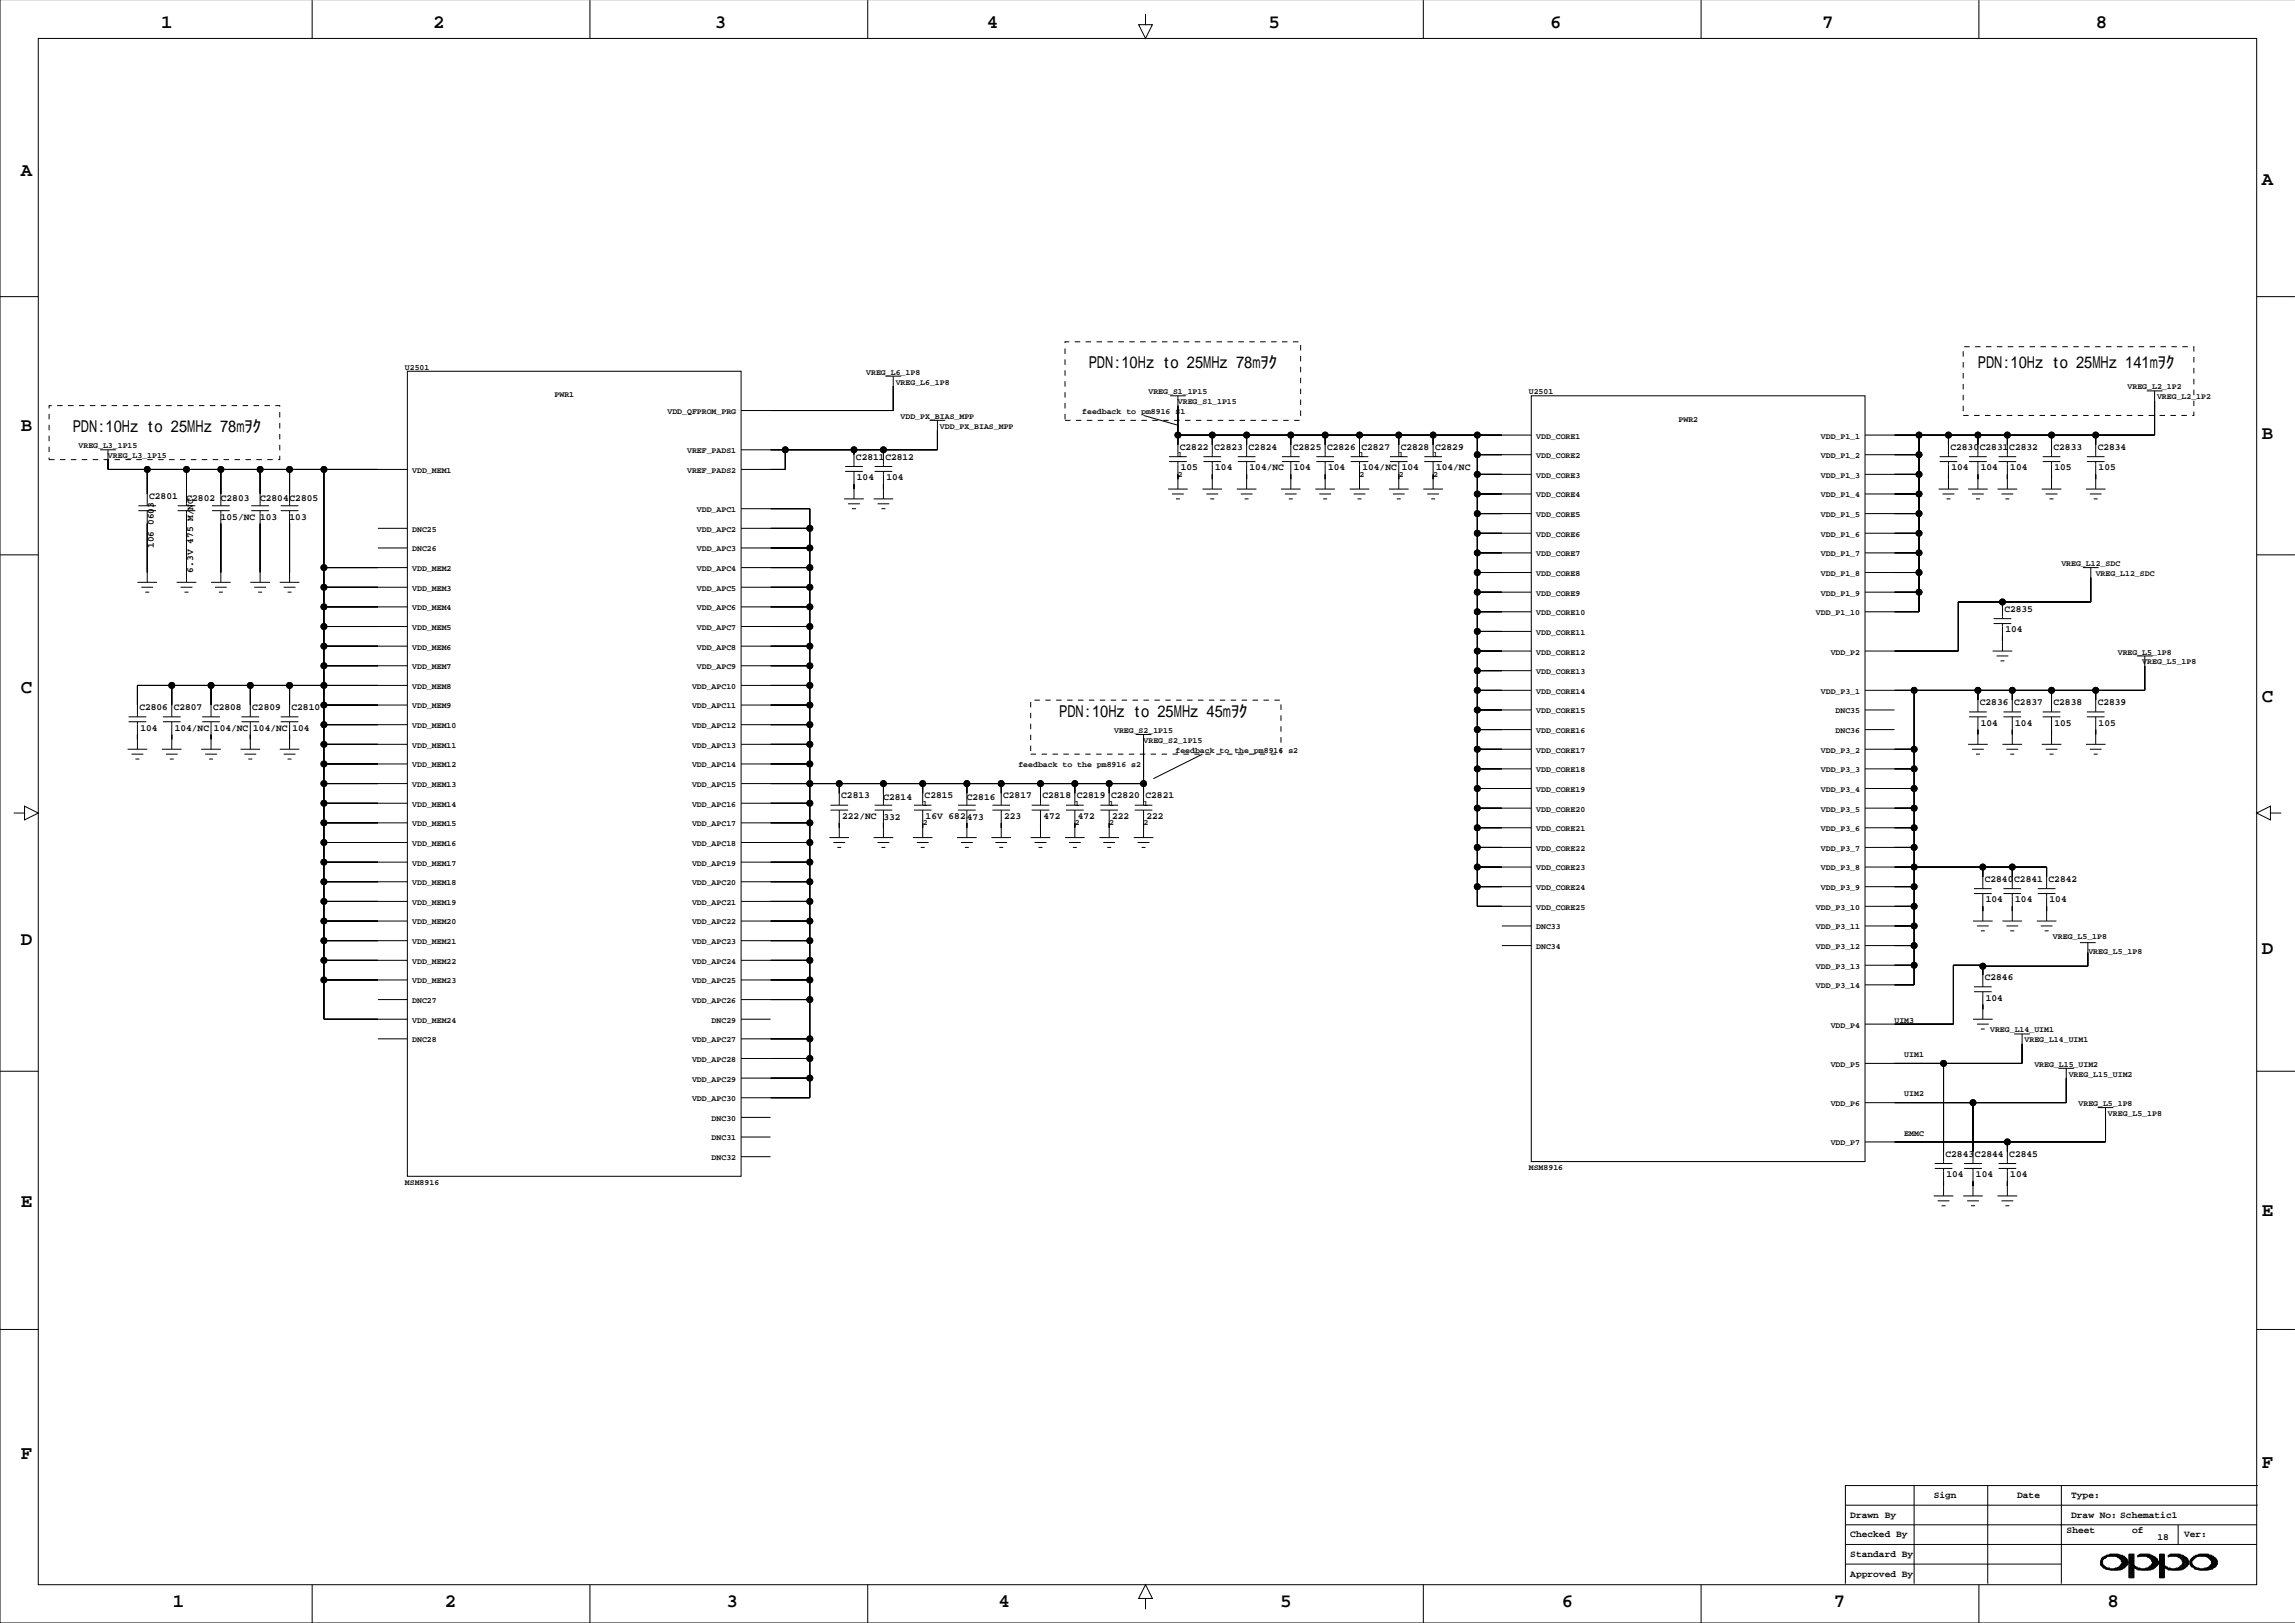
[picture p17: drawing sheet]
<svg xmlns="http://www.w3.org/2000/svg" width="594mm" height="420mm" viewBox="0 0 594 420" stroke-linecap="round" stroke-linejoin="round" font-family="sans-serif">
<defs><g id="words">
<g font-size="4.9">
<text x="41.7" y="7.3">1</text>
<text x="112" y="7.3">2</text>
<text x="184.9" y="7.3">3</text>
<text x="255.3" y="7.3">4</text>
<text x="328.1" y="7.3">5</text>
<text x="401" y="7.3">6</text>
<text x="471.4" y="7.3">7</text>
<text x="542.2" y="7.3">8</text>
<text x="5.4" y="45.6">A</text>
<text x="585.1" y="47.9">A</text>
<text x="5.4" y="111.4">B</text>
<text x="585.1" y="113.7">B</text>
<text x="5.4" y="179.2">C</text>
<text x="585.1" y="181.5">C</text>
<text x="5.4" y="244.4">D</text>
<text x="585.1" y="246.7">D</text>
<text x="5.4" y="312.3">E</text>
<text x="585.1" y="314.5">E</text>
<text x="5.4" y="377.5">F</text>
<text x="585.1" y="379.8">F</text>
<text x="44.8" y="415.6">1</text>
<text x="115.1" y="415.6">2</text>
<text x="188" y="415.6">3</text>
<text x="258.3" y="415.6">4</text>
<text x="331.2" y="415.6">5</text>
<text x="404.1" y="415.6">6</text>
<text x="474.4" y="415.6">7</text>
<text x="545.3" y="415.6">8</text>
</g>
<g font-size="4.2">
<text x="281.7" y="95.3">PDN:10Hz to 25MHz 78mｦｸ</text>
<text x="511.7" y="95.3">PDN:10Hz to 25MHz 141mｦｸ</text>
<text x="18.8" y="111.8">PDN:10Hz to 25MHz 78mｦｸ</text>
<text x="274" y="185.4">PDN:10Hz to 25MHz 45mｦｸ</text>
</g>
<g font-size="2.5">
<text x="221.4" y="118.9">C2811</text>
<text x="229.1" y="118.9">C2812</text>
<text x="305.2" y="116.3">C2822</text>
<text x="314.1" y="116.3">C2823</text>
<text x="323" y="116.3">C2824</text>
<text x="334.4" y="116.3">C2825</text>
<text x="343.3" y="116.3">C2826</text>
<text x="352.2" y="116.3">C2827</text>
<text x="362.4" y="116.3">C2828</text>
<text x="371.3" y="116.3">C2829</text>
<text x="504.6" y="116.3">C2830</text>
<text x="512.2" y="116.3">C2831</text>
<text x="519.8" y="116.3">C2832</text>
<text x="531.2" y="116.3">C2833</text>
<text x="542.7" y="116.3">C2834</text>
<text x="221.7" y="124.2">104</text>
<text x="229.3" y="124.2">104</text>
<text x="305.5" y="121.7">105</text>
<text x="314.4" y="121.7">104</text>
<text x="323.3" y="121.7">104/NC</text>
<text x="334.7" y="121.7">104</text>
<text x="343.6" y="121.7">104</text>
<text x="352.5" y="121.7">104/NC</text>
<text x="362.6" y="121.7">104</text>
<text x="371.5" y="121.7">104/NC</text>
<text x="504.8" y="121.7">104</text>
<text x="512.5" y="121.7">104</text>
<text x="520.1" y="121.7">104</text>
<text x="531.5" y="121.7">105</text>
<text x="542.9" y="121.7">105</text>
<text x="38.6" y="129">C2801</text>
<text x="48.2" y="129.6">C2802</text>
<text x="57.1" y="129.6">C2803</text>
<text x="67.3" y="129.6">C2804</text>
<text x="74.9" y="129.6">C2805</text>
<text x="57.1" y="134.6">105/NC</text>
<text x="67.3" y="134.6">103</text>
<text x="74.9" y="134.6">103</text>
<text x="39.8" y="141.7" transform="rotate(-90 39.8 141.7)">106 0603</text>
<text x="50" y="148.1" transform="rotate(-90 50 148.1)">6.3V 475 M/NC</text>
<text x="518.5" y="158.2">C2835</text>
<text x="518.8" y="163.6">104</text>
<text x="36.1" y="183.6">C2806</text>
<text x="44.9" y="183.6">C2807</text>
<text x="55.1" y="183.6">C2808</text>
<text x="65.3" y="183.6">C2809</text>
<text x="75.4" y="183.6">C2810</text>
<text x="512.2" y="182.4">C2836</text>
<text x="521.1" y="182.4">C2837</text>
<text x="531.2" y="182.4">C2838</text>
<text x="542.7" y="182.4">C2839</text>
<text x="36.3" y="189">104</text>
<text x="45.2" y="189">104/NC</text>
<text x="55.4" y="189">104/NC</text>
<text x="65.5" y="189">104/NC</text>
<text x="75.7" y="189">104</text>
<text x="512.5" y="187.7">104</text>
<text x="521.3" y="187.7">104</text>
<text x="531.5" y="187.7">105</text>
<text x="542.9" y="187.7">105</text>
<text x="217.6" y="206.5">C2813</text>
<text x="228.5" y="207">C2814</text>
<text x="239.2" y="206.5">C2815</text>
<text x="250.1" y="207">C2816</text>
<text x="259.5" y="206.5">C2817</text>
<text x="269.7" y="206.5">C2818</text>
<text x="278.6" y="206.5">C2819</text>
<text x="287.5" y="206.5">C2820</text>
<text x="296.4" y="206.5">C2821</text>
<text x="217.9" y="211.8">222/NC</text>
<text x="228.5" y="212.1">332</text>
<text x="239.5" y="211.8">16V 682</text>
<text x="250.1" y="212.1">473</text>
<text x="259.8" y="211.8">223</text>
<text x="269.9" y="211.8">472</text>
<text x="278.8" y="211.8">472</text>
<text x="287.7" y="211.8">222</text>
<text x="296.6" y="211.8">222</text>
<text x="513.5" y="228.1">C2840</text>
<text x="513.7" y="233.4">104</text>
<text x="521.1" y="228.1">C2841</text>
<text x="521.3" y="233.4">104</text>
<text x="530" y="228.1">C2842</text>
<text x="530.2" y="233.4">104</text>
<text x="513.5" y="253.5">C2846</text>
<text x="513.7" y="258.8">104</text>
<text x="503.3" y="299.2">C2843</text>
<text x="510.9" y="299.2">C2844</text>
<text x="519.8" y="299.2">C2845</text>
<text x="503.6" y="304.5">104</text>
<text x="511.2" y="304.5">104</text>
<text x="520.1" y="304.5">104</text>
<text x="500.3" y="387.5">Sign</text>
<text x="521.9" y="387.5">Date</text>
<text x="535.8" y="387.5">Type:</text>
<text x="478.7" y="392.6">Drawn By</text>
<text x="535.8" y="392.6">Draw No: Schematic1</text>
<text x="478.7" y="397.6">Checked By</text>
<text x="534.7" y="396.6">Sheet</text>
<text x="551.6" y="396.6">of</text>
<text x="558.2" y="398.2">18</text>
<text x="565" y="397.6">Ver:</text>
<text x="478.7" y="402.7">Standard By</text>
<text x="478.7" y="407.8">Approved By</text>
</g>
<g font-size="2.1">
<text x="104.8" y="95.7">U2501</text>
<text x="224.1" y="96.9">VREG_L6_1P8</text>
<text x="231.7" y="99.5">VREG_L6_1P8</text>
<text x="550.4" y="100.7">VREG_L2_1P2</text>
<text x="143.5" y="102.8">PWR1</text>
<text x="172.7" y="107.1">VDD_QFPROM_PRG</text>
<text x="280" y="107.1">feedback to pm8916 S1</text>
<text x="297.1" y="102">VREG_S1_1P15</text>
<text x="304.7" y="104.5">VREG_S1_1P15</text>
<text x="395.5" y="102">U2501</text>
<text x="558" y="103.3">VREG_L2_1P2</text>
<text x="233" y="108.3">VDD_PX_BIAS_MPP</text>
<text x="243.1" y="110.9">VDD_PX_BIAS_MPP</text>
<text x="397.4" y="113.4">VDD_CORE1</text>
<text x="434.2" y="109.2">PWR2</text>
<text x="471.1" y="113.4">VDD_P1_1</text>
<text x="20.3" y="116">VREG_L3_1P15</text>
<text x="27.9" y="118.5">VREG_L3_1P15</text>
<text x="177.8" y="117.2">VREF_PADS1</text>
<text x="304.7" y="118.2">1</text>
<text x="351.7" y="118.2">1</text>
<text x="361.9" y="118.2">1</text>
<text x="370.8" y="118.2">1</text>
<text x="397.4" y="118.5">VDD_CORE2</text>
<text x="471.1" y="118.5">VDD_P1_2</text>
<text x="106.7" y="122.3">VDD_MEM1</text>
<text x="177.8" y="122.3">VREF_PADS2</text>
<text x="304.7" y="123.3">2</text>
<text x="351.7" y="123.3">2</text>
<text x="361.9" y="123.3">2</text>
<text x="370.8" y="123.3">2</text>
<text x="397.4" y="123.6">VDD_CORE3</text>
<text x="471.1" y="123.6">VDD_P1_3</text>
<text x="397.4" y="128.7">VDD_CORE4</text>
<text x="471.1" y="128.7">VDD_P1_4</text>
<text x="106.7" y="137.6">DNC25</text>
<text x="180.3" y="132.5">VDD_APC1</text>
<text x="180.3" y="137.6">VDD_APC2</text>
<text x="397.4" y="133.7">VDD_CORE5</text>
<text x="471.1" y="133.7">VDD_P1_5</text>
<text x="106.7" y="142.6">DNC26</text>
<text x="180.3" y="142.6">VDD_APC3</text>
<text x="397.4" y="138.8">VDD_CORE6</text>
<text x="397.4" y="143.9">VDD_CORE7</text>
<text x="471.1" y="138.8">VDD_P1_6</text>
<text x="471.1" y="143.9">VDD_P1_7</text>
<text x="106.7" y="147.7">VDD_MEM2</text>
<text x="180.3" y="147.7">VDD_APC4</text>
<text x="397.4" y="149">VDD_CORE8</text>
<text x="471.1" y="149">VDD_P1_8</text>
<text x="533.3" y="146.4">VREG_L12_SDC</text>
<text x="542.2" y="149">VREG_L12_SDC</text>
<text x="106.7" y="152.8">VDD_MEM3</text>
<text x="180.3" y="152.8">VDD_APC5</text>
<text x="397.4" y="154.1">VDD_CORE9</text>
<text x="471.1" y="154.1">VDD_P1_9</text>
<text x="106.7" y="157.9">VDD_MEM4</text>
<text x="180.3" y="157.9">VDD_APC6</text>
<text x="397.4" y="159.1">VDD_CORE10</text>
<text x="469.8" y="159.1">VDD_P1_10</text>
<text x="106.7" y="162.9">VDD_MEM5</text>
<text x="180.3" y="162.9">VDD_APC7</text>
<text x="397.4" y="164.2">VDD_CORE11</text>
<text x="106.7" y="168">VDD_MEM6</text>
<text x="106.7" y="173.1">VDD_MEM7</text>
<text x="180.3" y="168">VDD_APC8</text>
<text x="180.3" y="173.1">VDD_APC9</text>
<text x="397.4" y="169.3">VDD_CORE12</text>
<text x="473.6" y="169.3">VDD_P2</text>
<text x="547.9" y="169.3">VREG_L5_1P8</text>
<text x="554.2" y="171.8">VREG_L5_1P8</text>
<text x="106.7" y="178.2">VDD_MEM8</text>
<text x="179" y="178.2">VDD_APC10</text>
<text x="397.4" y="174.4">VDD_CORE13</text>
<text x="397.4" y="179.5">VDD_CORE14</text>
<text x="471.1" y="179.5">VDD_P3_1</text>
<text x="106.7" y="183.3">VDD_MEM9</text>
<text x="179" y="183.3">VDD_APC11</text>
<text x="397.4" y="184.5">VDD_CORE15</text>
<text x="474.9" y="184.5">DNC35</text>
<text x="106.7" y="188.3">VDD_MEM10</text>
<text x="179" y="188.3">VDD_APC12</text>
<text x="288.2" y="189.6">VREG_S2_1P15</text>
<text x="397.4" y="189.6">VDD_CORE16</text>
<text x="474.9" y="189.6">DNC36</text>
<text x="106.7" y="193.4">VDD_MEM11</text>
<text x="179" y="193.4">VDD_APC13</text>
<text x="295.8" y="192.2">VREG_S2_1P15</text>
<text x="304.1" y="194.7">feedback to the pm8916 s2</text>
<text x="397.4" y="194.7">VDD_CORE17</text>
<text x="471.1" y="194.7">VDD_P3_2</text>
<text x="106.7" y="198.5">VDD_MEM12</text>
<text x="106.7" y="203.6">VDD_MEM13</text>
<text x="179" y="198.5">VDD_APC14</text>
<text x="179" y="203.6">VDD_APC15</text>
<text x="263.5" y="198.5">feedback to the pm8916 s2</text>
<text x="397.4" y="199.8">VDD_CORE18</text>
<text x="471.1" y="199.8">VDD_P3_3</text>
<text x="106.7" y="208.7">VDD_MEM14</text>
<text x="179" y="208.7">VDD_APC16</text>
<text x="238.7" y="208.4">1</text>
<text x="278.1" y="208.4">1</text>
<text x="287" y="208.4">1</text>
<text x="295.8" y="208.4">1</text>
<text x="397.4" y="204.8">VDD_CORE19</text>
<text x="397.4" y="209.9">VDD_CORE20</text>
<text x="471.1" y="204.8">VDD_P3_4</text>
<text x="471.1" y="209.9">VDD_P3_5</text>
<text x="106.7" y="213.7">VDD_MEM15</text>
<text x="179" y="213.7">VDD_APC17</text>
<text x="238.7" y="213.4">2</text>
<text x="278.1" y="213.4">2</text>
<text x="287" y="213.4">2</text>
<text x="295.8" y="213.4">2</text>
<text x="397.4" y="215">VDD_CORE21</text>
<text x="471.1" y="215">VDD_P3_6</text>
<text x="106.7" y="218.8">VDD_MEM16</text>
<text x="179" y="218.8">VDD_APC18</text>
<text x="397.4" y="220.1">VDD_CORE22</text>
<text x="471.1" y="220.1">VDD_P3_7</text>
<text x="106.7" y="223.9">VDD_MEM17</text>
<text x="179" y="223.9">VDD_APC19</text>
<text x="397.4" y="225.2">VDD_CORE23</text>
<text x="471.1" y="225.2">VDD_P3_8</text>
<text x="106.7" y="229">VDD_MEM18</text>
<text x="179" y="229">VDD_APC20</text>
<text x="397.4" y="230.2">VDD_CORE24</text>
<text x="471.1" y="230.2">VDD_P3_9</text>
<text x="106.7" y="234">VDD_MEM19</text>
<text x="106.7" y="239.1">VDD_MEM20</text>
<text x="179" y="234">VDD_APC21</text>
<text x="179" y="239.1">VDD_APC22</text>
<text x="397.4" y="235.3">VDD_CORE25</text>
<text x="469.8" y="235.3">VDD_P3_10</text>
<text x="106.7" y="244.2">VDD_MEM21</text>
<text x="179" y="244.2">VDD_APC23</text>
<text x="397.4" y="240.4">DNC33</text>
<text x="397.4" y="245.5">DNC34</text>
<text x="469.8" y="240.4">VDD_P3_11</text>
<text x="469.8" y="245.5">VDD_P3_12</text>
<text x="531.1" y="242.9">VREG_L5_1P8</text>
<text x="106.7" y="249.3">VDD_MEM22</text>
<text x="179" y="249.3">VDD_APC24</text>
<text x="469.8" y="250.6">VDD_P3_13</text>
<text x="540.3" y="246.7">VREG_L5_1P8</text>
<text x="106.7" y="254.4">VDD_MEM23</text>
<text x="179" y="254.4">VDD_APC25</text>
<text x="469.8" y="255.6">VDD_P3_14</text>
<text x="106.7" y="259.4">DNC27</text>
<text x="179" y="259.4">VDD_APC26</text>
<text x="106.7" y="264.5">VDD_MEM24</text>
<text x="106.7" y="269.6">DNC28</text>
<text x="179" y="269.6">VDD_APC27</text>
<text x="184.1" y="264.5">DNC29</text>
<text x="473.6" y="265.8">VDD_P4</text>
<text x="490.1" y="264.5">UIM3</text>
<text x="514.9" y="267.1">VREG_L14_UIM1</text>
<text x="523.8" y="269.6">VREG_L14_UIM1</text>
<text x="179" y="274.7">VDD_APC28</text>
<text x="473.6" y="275.9">VDD_P5</text>
<text x="492.6" y="273.4">UIM1</text>
<text x="526.3" y="276">VREG_L15_UIM2</text>
<text x="179" y="279.8">VDD_APC29</text>
<text x="535.2" y="278.5">VREG_L15_UIM2</text>
<text x="179" y="284.8">VDD_APC30</text>
<text x="473.6" y="286.1">VDD_P6</text>
<text x="492.6" y="283.6">UIM2</text>
<text x="537.7" y="286.1">VREG_L5_1P8</text>
<text x="184.1" y="289.9">DNC30</text>
<text x="492.6" y="293.7">EMMC</text>
<text x="545.3" y="288.6">VREG_L5_1P8</text>
<text x="184.1" y="295">DNC31</text>
<text x="473.6" y="296.3">VDD_P7</text>
<text x="184.1" y="300.1">DNC32</text>
<text x="395.5" y="302.6">MSM8916</text>
<text x="104.8" y="306.4">MSM8916</text>
</g>
</g></defs>
<g fill="none" stroke="#000" stroke-width=".26">
<path d="M0 -.1v419.9h593.8M9.9 9.9h573.9v400h-573.9zM80.8 0v9.9M152.6 0v9.9M224.5 0v9.9M296.4 3.6v2.8h1.7l-1.7 3.5-1.8-3.5h1.8M368.2 0v9.9M440.1 0v9.9M511.9 0v9.9M0 76.7h9.9M583.8 76.7h9.9M105.4 96h86.3v208.3h-86.3z"/>
<path d="M229.1 97.3h4M231.1 99.8h.1M231.1 97.3v8.9h-39.4M25.9 116.3h4.1M27.9 118.9h.1M27.9 116.3v5.1h77.5M203.2 116.3v5.1h-11.5M220.9 116.3v4.4M228.5 116.3v4.4M240.5 108.7h4M242.5 111.3h.1M242.5 108.7v7.6h-50.8"/>
<path d="M295.8 107.5l8.9 2.5M302.4 119.4h4.6M302.4 118.1h4.6M302.7 102.4h4.1M304.7 104.9h.1M304.7 102.4v15.7M304.7 119.4v7.1M304.7 112.5h91.4M311.3 119.4h4.6M311.3 118.1h4.6M313.6 112.5v5.6M313.6 119.4v7.1"/>
<path d="M320.2 119.4h4.6M320.2 118.1h4.6M322.5 112.5v5.6M322.5 119.4v7.1M331.6 119.4h4.6M331.6 118.1h4.6M333.9 112.5v5.6M333.9 119.4v7.1M340.5 119.4h4.6M340.5 118.1h4.6M342.8 112.5v5.6M342.8 119.4v7.1"/>
<path d="M349.4 119.4h4.6M349.4 118.1h4.6M351.7 112.5v5.6M351.7 119.4v7.1M359.6 119.4h4.6M359.6 118.1h4.6M361.9 112.5v5.6M361.9 119.4v7.1M368.5 119.4h4.5M368.5 118.1h4.5M370.8 112.5v5.6M370.8 119.4v7.1"/>
<path d="M382.2 117.6h13.9M382.2 112.5v121.9h13.9M396.1 102.4h86.4v198.1h-86.4zM482.5 117.6h14M496.5 112.5v45.7h-14M501.8 119.4h4.6M501.8 118.1h4.6M504.1 112.5v5.6M504.1 119.4v7.1M509.4 119.4h4.6M509.4 118.1h4.6M511.7 112.5v5.6"/>
<path d="M511.7 119.4v7.1M517 119.4h4.6M517 118.1h4.6M519.3 112.5v5.6M519.3 119.4v7.1M528.5 119.4h4.5M528.5 118.1h4.5M530.7 112.5v5.6M530.7 119.4v7.1M539.9 119.4h4.6M539.9 118.1h4.6M542.2 112.5v5.6"/>
<path d="M542.2 119.4v7.1M555.4 101.1h4M557.4 103.6h.1M557.4 101.1v11.4h-74.9M35.8 132.1h4.6M35.8 130.8h4.6M38.1 121.4v9.4M38.1 132.1v18.5M46 132.1h4.5M46 130.8h4.5M48.2 121.4v9.4M48.2 132.1v18.5"/>
<path d="M54.9 132.1h4.5M54.9 130.8h4.5M57.1 121.4v9.4M57.1 132.1v18.5M65 132.1h4.6M65 130.8h4.6M67.3 121.4v9.4M67.3 132.1v18.5M72.6 132.1h4.6M72.6 130.8h4.6M74.9 121.4v9.4M74.9 132.1v18.5"/>
<path d="M83.8 121.4v142.2h21.6M97.8 136.7h7.6M191.7 131.6h17.8v152.3h-17.8M191.7 136.7h17.8M218.4 129h5.1M218.6 121.9h4.6M218.6 120.7h4.6M219.4 130.3h3.1M220.4 131.6h1M220.9 126.5h.1M220.9 121.9v7.1M226 129h5.1"/>
<path d="M226.3 121.9h4.5M226.3 120.7h4.5M227 130.3h3.1M228 131.6h1.1M228.5 126.5h.1M228.5 121.9v7.1M302.2 126.5h5.1M303.2 127.8h3.1M304.2 129h1M304.7 124h.1M311.1 126.5h5.1M312.1 127.8h3"/>
<path d="M313.1 129h1M313.6 124h.1M320 126.5h5M321 127.8h3M322 129h1M322.5 124h.1M331.4 126.5h5.1M332.4 127.8h3.1M333.4 129h1M333.9 124h.1M340.3 126.5h5.1M341.3 127.8h3"/>
<path d="M342.3 129h1M342.8 124h.1M349.2 126.5h5M350.2 127.8h3M351.2 129h1M351.7 124h.1M359.3 126.5h5.1M360.3 127.8h3.1M361.4 129h1M361.9 124h.1M368.2 126.5h5.1M369.2 127.8h3.1"/>
<path d="M370.2 129h1.1M370.8 124h.1M382.2 122.7h13.9M382.2 127.8h13.9M382.2 132.9h13.9M382.2 137.9h13.9M482.5 122.7h14M482.5 127.8h14M482.5 132.9h14M482.5 137.9h14M501.5 126.5h5.1M502.6 127.8h3"/>
<path d="M503.6 129h1M504.1 124h.1M509.2 126.5h5M510.2 127.8h3M511.2 129h1M511.7 124h.1M516.8 126.5h5.1M517.8 127.8h3M518.8 129h1M519.3 124h.1M528.2 126.5h5.1M529.2 127.8h3.1"/>
<path d="M530.2 129h1M530.7 124h.1M539.6 126.5h5.1M540.6 127.8h3.1M541.7 129h1M542.2 124h.1M0 143.5h9.9M35.6 150.6h5M36.6 151.9h3M37.6 153.2h1M38.1 148.1h.1M45.7 150.6h5.1"/>
<path d="M46.7 151.9h3.1M47.7 153.2h1.1M48.2 148.1h.1M54.6 150.6h5.1M55.6 151.9h3.1M56.6 153.2h1M57.1 148.1h.1M64.8 150.6h5M65.8 151.9h3M66.8 153.2h1M67.3 148.1h.1M72.4 150.6h5.1"/>
<path d="M73.4 151.9h3M74.4 153.2h1M74.9 148.1h.1M83.8 146.8h21.6M83.8 151.9h21.6M83.8 157h21.6M97.8 141.7h7.6M191.7 141.7h17.8M191.7 146.8h17.8M191.7 151.9h17.8M191.7 157h17.8M382.2 143h13.9"/>
<path d="M382.2 148.1h13.9M382.2 153.2h13.9M382.2 158.2h13.9M482.5 143h14M482.5 148.1h14M482.5 153.2h14M518 155.7v4.3M538.9 146.8h4M540.9 149.4h.1M540.9 146.8v8.9h-34.3v12.7h-24.1M583.8 143.5h9.9M44.4 177.3v8.1"/>
<path d="M54.6 177.3v8.1M64.8 177.3v8.1M74.9 177.3v8.1M83.8 162.1h21.6M83.8 167.1h21.6M83.8 172.2h21.6M105.4 177.3h-69.8v8.1M191.7 162.1h17.8M191.7 167.1h17.8M191.7 172.2h17.8M191.7 177.3h17.8M382.2 163.3h13.9"/>
<path d="M382.2 168.4h13.9M382.2 173.5h13.9M382.2 178.6h13.9M495.2 178.6v76.1h-12.7M511.7 178.6v5.5M515.5 168.4h5.1M515.8 161.3h4.5M515.8 160h4.5M516.5 169.7h3.1M517.5 170.9h1M518 165.9h.1M518 161.3v7.1"/>
<path d="M520.6 178.6v5.5M530.7 178.6v5.5M542.2 178.6v5.5M552.8 169.7h4.1M554.9 172.2h.1M554.9 169.7v8.9h-72.4M33 193.8h5.1M33.3 186.7h4.5M33.3 185.4h4.5M34 195.1h3.1M35 196.3h1.1M35.6 191.3h.1"/>
<path d="M35.6 186.7v7.1M41.9 193.8h5.1M42.2 186.7h4.5M42.2 185.4h4.5M42.9 195.1h3.1M43.9 196.3h1M44.4 191.3h.1M44.4 186.7v7.1M52.1 193.8h5M52.3 186.7h4.6M52.3 185.4h4.6M53.1 195.1h3"/>
<path d="M54.1 196.3h1M54.6 191.3h.1M54.6 186.7v7.1M62.2 193.8h5.1M62.5 186.7h4.5M62.5 185.4h4.5M63.2 195.1h3.1M64.2 196.3h1.1M64.8 191.3h.1M64.8 186.7v7.1M72.4 193.8h5.1M72.6 186.7h4.6"/>
<path d="M72.6 185.4h4.6M73.4 195.1h3M74.4 196.3h1M74.9 191.3h.1M74.9 186.7v7.1M83.8 182.4h21.6M83.8 187.4h21.6M83.8 192.5h21.6M83.8 197.6h21.6M191.7 182.4h17.8M191.7 187.4h17.8M191.7 192.5h17.8"/>
<path d="M191.7 197.6h17.8M293.8 190h4.1M295.8 192.5h.1M295.8 190v18.3M311.1 195.1l-12.7 6.3M382.2 183.6h13.9M382.2 188.7h13.9M382.2 193.8h13.9M382.2 198.9h13.9M482.5 183.6h7.6M482.5 188.7h7.6M482.5 193.8h12.7"/>
<path d="M482.5 198.9h12.7M509.2 192.5h5M509.4 185.4h4.6M509.4 184.1h4.6M510.2 193.8h3M511.2 195.1h1M511.7 190h.1M511.7 185.4v7.1M518 192.5h5.1M518.3 185.4h4.6M518.3 184.1h4.6M519.1 193.8h3"/>
<path d="M520.1 195.1h1M520.6 190h.1M520.6 185.4v7.1M528.2 192.5h5.1M528.5 185.4h4.5M528.5 184.1h4.5M529.2 193.8h3.1M530.2 195.1h1M530.7 190h.1M530.7 185.4v7.1M539.6 192.5h5.1M539.9 185.4h4.6"/>
<path d="M539.9 184.1h4.6M540.6 193.8h3.1M541.7 195.1h1M542.2 190h.1M542.2 185.4v7.1M3.6 210.3h2.7v-1.8l3.6 1.8-3.6 1.8v-1.8M83.8 202.7h21.6M83.8 207.8h21.6M83.8 212.8h21.6M83.8 217.9h21.6M191.7 202.7h104.1M191.7 207.8h17.8"/>
<path d="M191.7 212.8h17.8M191.7 217.9h17.8M214.6 216.7h5.1M214.8 209.5h4.6M214.8 208.3h4.6M215.6 217.9h3M216.6 219.2h1M217.1 214.1h.1M217.1 202.7v5.6M217.1 209.5v7.2M226 216.7h5.1M226.3 209.5h4.5"/>
<path d="M226.3 208.3h4.5M227 217.9h3.1M228 219.2h1.1M228.5 214.1h.1M228.5 202.7v5.6M228.5 209.5v7.2M236.2 216.7h5M236.4 209.5h4.6M236.4 208.3h4.6M237.2 217.9h3M238.2 219.2h1M238.7 214.1h.1"/>
<path d="M238.7 202.7v5.6M238.7 209.5v7.2M247.6 216.7h5.1M247.8 209.5h4.6M247.8 208.3h4.6M248.6 217.9h3.1M249.6 219.2h1M250.1 214.1h.1M250.1 202.7v5.6M250.1 209.5v7.2M256.5 216.7h5.1M256.7 209.5h4.6"/>
<path d="M256.7 208.3h4.6M257.5 217.9h3M258.5 219.2h1M259 214.1h.1M259 202.7v5.6M259 209.5v7.2M266.6 216.7h5.1M266.9 209.5h4.6M266.9 208.3h4.6M267.7 217.9h3M268.7 219.2h1M269.2 214.1h.1"/>
<path d="M269.2 202.7v5.6M269.2 209.5v7.2M275.5 216.7h5.1M275.8 209.5h4.6M275.8 208.3h4.6M276.5 217.9h3.1M277.6 219.2h1M278.1 214.1h.1M278.1 202.7v5.6M278.1 209.5v7.2M284.4 216.7h5.1M284.7 209.5h4.5"/>
<path d="M284.7 208.3h4.5M285.4 217.9h3.1M286.4 219.2h1.1M287 214.1h.1M287 202.7v5.6M287 209.5v7.2M293.3 216.7h5.1M293.6 209.5h4.5M293.6 208.3h4.5M294.3 217.9h3.1M295.3 219.2h1.1M295.8 214.1h.1"/>
<path d="M295.8 209.5v7.2M382.2 204h13.9M382.2 209h13.9M382.2 214.1h13.9M382.2 219.2h13.9M482.5 204h12.7M482.5 209h12.7M482.5 214.1h12.7M482.5 219.2h12.7M587.4 210.3v-1.8l-3.6 1.8 3.6 1.8v-1.8h2.8M83.8 223h21.6M83.8 228.1h21.6"/>
<path d="M83.8 233.2h21.6M83.8 238.2h21.6M191.7 223h17.8M191.7 228.1h17.8M191.7 233.2h17.8M191.7 238.2h17.8M382.2 224.3h13.9M382.2 229.3h13.9M388.5 239.5h7.6M482.5 224.3h47v5.6M482.5 229.3h12.7M482.5 234.4h12.7"/>
<path d="M482.5 239.5h12.7M510.4 238.2h5.1M510.7 231.1h4.5M510.7 229.9h4.5M511.4 239.5h3.1M513 235.7h.1M513 224.3v5.6M513 231.1v7.1M518 238.2h5.1M518.3 231.1h4.6M518.3 229.9h4.6M519.1 239.5h3"/>
<path d="M520.6 235.7h.1M520.6 224.3v5.6M520.6 231.1v7.1M526.9 238.2h5.1M527.2 231.1h4.6M527.2 229.9h4.6M527.9 239.5h3.1M529.5 235.7h.1M529.5 231.1v7.1M83.8 243.3h21.6M83.8 248.4h21.6M83.8 253.5h21.6"/>
<path d="M97.8 258.6h7.6M191.7 243.3h17.8M191.7 248.4h17.8M191.7 253.5h17.8M191.7 258.6h17.8M388.5 244.6h7.6M482.5 244.6h12.7M482.5 249.7h12.7M510.7 256.5h4.5M510.7 255.3h4.5M512.5 240.8h1M513 255.3v-5.6h-7.7v15.2h-22.8"/>
<path d="M513 256.5v7.1M520.1 240.8h1M529 240.8h1M538.1 243.8h4.1M540.1 246.4h.1M540.1 243.8v6.1h-27.1M0 277.1h9.9M97.8 268.7h7.6M191.7 263.6h7.6M191.7 268.7h17.8M191.7 273.8h17.8M191.7 278.9h17.8"/>
<path d="M502.8 275.1v25.9M510.4 263.6h5.1M511.4 264.9h3.1M512.5 266.2h1M513 261.1h.1M521.1 267.4h4.1M523.1 270h.1M523.1 267.4v7.7h-40.6M532.5 276.3h4.1M534.5 278.9h.1M534.5 276.3v8.9h-52M583.8 277.1h9.9"/>
<path d="M191.7 289h7.6M191.7 294.1h7.6M191.7 299.2h7.6M510.4 285.2v15.8M519.3 295.4v5.6M542.7 286.5h4M544.7 289h.1M544.7 286.5v8.9h-62.2M500.3 309.3h5M500.5 302.2h4.6M500.5 301h4.6M501.3 310.6h3"/>
<path d="M502.3 311.9h1M502.8 306.8h.1M502.8 302.2v7.1M507.9 309.3h5.1M508.1 302.2h4.6M508.1 301h4.6M508.9 310.6h3M509.9 311.9h1M510.4 306.8h.1M510.4 302.2v7.1M516.8 309.3h5.1M517 302.2h4.6"/>
<path d="M517 301h4.6M517.8 310.6h3M518.8 311.9h1M519.3 306.8h.1M519.3 302.2v7.1M0 343.9h9.9M583.8 343.9h9.9M477.4 399.5h106.4M477.4 394.4h106.4M477.4 389.3h106.7M495.2 384.3v25.3M514.2 384.3v25.3"/>
<path d="M533.3 384.3v25.3M563.5 394.4v5.1M584.1 384.3h-106.7v25.3M80.8 409.9v9.9M152.6 409.9v9.9M224.5 409.9v9.9M296.4 413.5h1.7l-1.7-3.6-1.8 3.6h1.8v2.8M368.2 409.9v9.9M440.1 409.9v9.9M477.4 404.6h55.9M511.9 409.9v9.9M543.4 403.8h.5"/>
<path d="M543.4 404.1h.5M543.4 404.3h.5M543.4 404.6h.5v.7h.8v.5h4.6M543.4 404.8h.8v.5M543.7 403.3h.5v-.5h.8v-.5h3.8v1.3h1.5M543.7 403l.5-.2a5 5 0 0 1 4.3-.5l1 .2v.3l.5 .2v.3h.3v.5h.2v.3a1.74 1.74 0 0 1-1.2 1.5 2.07 2.07 0 0 1-1.8 .5 6.1 6.1 0 0 1-3.3-.5v-.3h-.3l-.2-.5h-.3v-1zM543.9 403.6l.6-.6h.2a1.45 1.45 0 0 1 1.5-.5h1.3l1 .8h.3v.5h.2v.8h-.2v.2l-.5 .3v.2l-1.1 .3-.2 .2h-1.3v-.2a1.23 1.23 0 0 1-1.2-.5l-.6-.3zM543.9 403v.6h-.5M544.2 405.6h.8v.2M544.5 402.5v.5M545.2 402.3v.2M545.2 405.6v.2"/>
<path d="M545.5 402.3v.2M545.5 405.6v.5M545.7 405.6v.5M546 402v.5M546.2 402v.5M546.2 405.8v.3M546.5 402v.5M546.5 405.8v.3M546.7 402v.5M546.7 405.8v.3M547 402v.5M547 405.8v.3"/>
<path d="M547.2 402v.5h2.1v3.1M547.2 405.6v.5M547.5 402v.5M547.5 405.6v.5M547.8 402v.8h1.7M548 402.8v-.8h-2.3v.5h-1v.5h-1v2.1h.8v.5M548 405.3v.8h-2v-.3M548.3 402v1h1.7v2.1h-1.5v1M548.5 402.3v.7M548.8 403.3h1.5v1.5h-1.8M548.8 403.8h1.5M549 404.1h1.5"/>
<path d="M549 402.5v3.3M549.5 402.5v3.1h-1.7v.5M549.8 402.8v2.5h-1.5v.8M550.3 404.6h-1.5v1.2M550.5 404.1v.2h-1.5M550.8 402.3h1.3M550.8 402.5h1.3M550.8 402.8h1.3M550.8 403h1.3M550.8 403.3h1.3M550.8 403.6h1.3M550.8 403.8h1.3"/>
<path d="M550.8 404.1h1.3M550.8 404.3h1.3M550.8 404.6h1.3M550.8 404.8h1.3M550.8 405.1h1.5v.5M550.8 405.3h1.8v.5h4.5M550.8 405.6h2v.2M550.8 405.8h1.3M550.8 406.1h1.3M550.8 406.3h1.3M550.8 406.6h1.3M550.8 406.9h1.3"/>
<path d="M550.8 407.1h1.3M550.8 407.4h1.3M550.8 407.6h1.3M550.8 407.9h1.3M551.1 402v6.1M551.3 402v6.1M551.6 402v6.1M551.8 402v6.1M552.1 404.8v-2.8h-1.3v6.1M552.1 404.8v3.3h-1.3M552.1 402h-1.3v6.1M553.1 402.3l.5-.3h2.5v.3h.5l1.1 .5v.2l.5 .3v.5h.2v.3a2.05 2.05 0 0 1-1.8 1.7l-.2 .3h-3.3l-1-.8"/>
<path d="M553.1 402.3v.5v-.3h2.3l.2 .3h.5l.5 1h.3v.8h-.3l-.2 .5h-.3v.2l-1 .3-.2 .2h-1.3v-.2h-.8v-.3h-.2l-.5-.5M553.1 402.5h.5v-.5h2.3v.8M553.1 402.3h3.5v1.3h1.6M553.1 405.6v.2M553.3 402.3v.2M553.3 405.6v.5M553.6 405.6v.5M553.8 402v.5M554.1 402v.5M554.1 405.8v.3M554.4 402v.5M554.4 405.8v.3"/>
<path d="M554.6 402v.5M554.6 405.8v.3M554.9 402v.5M554.9 405.8v.3M555.1 402v.5h2v3.1M555.1 405.6v.5M555.4 402v.5M555.4 405.6v.5M555.6 402v.8h1.8M555.9 405.3v.8h-2.1v-.3M556.1 402v1h1.8v2.1h-1.5v1M556.4 402.3v.7"/>
<path d="M556.6 403.3h1.6v1.5h-1.8M556.6 403.8h1.6M556.9 404.1h1.5v.2h-1.5M556.9 402.5v3.3M557.4 402.5v3.1h-1.8v.5M557.7 402.8v2.5h-1.6v.8M558.2 404.6h-1.6v1.2M558.7 402h1.2v6.1h-1.2zM558.7 402.3h1.2M558.7 402.5h1.2M558.7 402.8h1.2M558.7 403h1.2"/>
<path d="M558.7 403.3h1.2M558.7 403.6h1.2M558.7 403.8h1.2M558.7 404.1h1.2M558.7 404.3h1.2M558.7 404.6h1.2M558.7 405.1h1.5v.5M558.7 405.3h1.8v.3M558.7 405.6h2M558.7 405.8h1.2M558.7 406.1h1.2M558.7 406.3h1.2"/>
<path d="M558.7 406.6h1.2M558.7 406.9h1.2M558.7 407.1h1.2M558.7 407.4h1.2M558.7 407.6h1.2M558.7 407.9h1.2M558.9 402v6.1M559.2 402v6.1M559.4 402v6.1M559.7 402v6.1M560.5 405.8h4.5M560.7 405.3v.5"/>
<path d="M561 402.3v.5v-.3h.7a2.68 2.68 0 0 1 2.8 1.1v.2h.3v.8h-.3v.2l-.5 .3v.2l-.8 .3a2.16 2.16 0 0 1-2 0h-.5v-.3l-.8-.2v-.3h-1.2M561 402.3l.5-.3h2.5v.3h.3a.8 .8 0 0 1 1 .5h.2l.5 .5 .3 .5a2.09 2.09 0 0 1-1.5 2l-.5 .3h-3.3v-.3l-1.1-.2v-.3M561 402.5h.5v-.5h2.3v.8M561 402.3h3.5v1h1.5M561 405.6v.2M561.2 402.3v.2M561.2 405.6v.5M561.5 405.6v.5M561.7 402v.5M562 402v.5M562 405.8v.3M562.2 402v.5"/>
<path d="M562.2 405.8v.3M562.5 402v.5M562.5 405.8v.3M562.7 402v.5M562.7 405.8v.3M563 402v.5h2v3.1M563 405.6v.5M563.2 402v.5M563.2 405.6v.5M563.5 402.8h1.8M563.5 402v.5M563.8 405.3v.8h-2.1v-.3"/>
<path d="M564 402.3v.7h1.8v2.3M564.3 402.3v.7M564.5 403.6h1.5v1.2h-1.5v1M564.5 404.6h1.8M564.8 403.8h1.5M564.8 404.1h1.5M564.8 404.3h1.5M564.8 402.3v3.5M565.3 402.5v3.1h-1.8v.5M565.5 402.8v2.5h-1.5v.8M565.8 405.1h-1.5v1M566.5 404.1h.6"/>
<path d="M566.5 404.3h.6v1M566.5 404.6h.6M566.8 404.8h.5v.5h.5M566.8 403.3l.5-.5h.3v-.3h.5v-.2h.7v-.3h2.6v.3h.7v.2a1.7 1.7 0 0 1 1.6 2.1l-.3 .5-1 .5v.2l-1 .3h-2.6l-1-.3v-.2l-.7-.3-.3-.5a1.17 1.17 0 0 1 0-1.5zM567.1 403.6l.5-.3a1.37 1.37 0 0 1 1.7-.8h.5a1.37 1.37 0 0 1 1.8 .8 .97 .97 0 0 1 .6 .9 .97 .97 0 0 1-.6 .9 1.23 1.23 0 0 1-1.2 .5l-.3 .2h-1l-.3-.2a1.73 1.73 0 0 1-1.7-1.3zM567.1 405.1h.5v.5h.7v.2M567.3 403.3h-.5v1.8M567.3 402.8v.8h-.5M567.6 403.3v-.5h.7v-.5h3.6v1.3h1.5M568.1 402.3v.5M568.1 405.3v.5M568.6 402.3v.2"/>
<path d="M568.6 405.6v.5M568.8 402v.5h-1v.5h-.7v.8h-.6M568.8 405.6v.5M569.1 402.5v-.5h2v.8M569.3 402v.5M569.3 405.8v.3M569.6 402v.5M569.6 405.8v.3M569.8 402v.5M569.8 405.8v.3M570.1 402v.5M570.1 405.8v.3"/>
<path d="M570.4 402v.5h2v3.3h-4.6v-.7M570.4 405.6v.5M570.6 402v.5M570.6 405.6v.5M570.9 402v.8h1.7M571.1 405.3v.8h-2v-.3M571.4 403h1.7v2.1h-1.5v1M571.4 402v.8M571.6 402.3v.7M571.9 403.3h1.5v1.5h-1.5v1.3M572.1 403.8h1.6v.8h-1.6M572.1 404.1h1.6"/>
<path d="M572.1 404.3h1.6M572.1 402.3v3.5M572.6 402.5v3.1h-1.7v.5M572.9 402.8v2.8M572.9 405.3h-1.5v.8"/>
<circle cx="203.2" cy="116.3" r=".76"/>
<circle cx="220.9" cy="116.3" r=".76"/>
<circle cx="228.5" cy="116.3" r=".76"/>
<circle cx="304.7" cy="112.5" r=".76"/>
<circle cx="313.6" cy="112.5" r=".76"/>
<circle cx="322.5" cy="112.5" r=".76"/>
<circle cx="333.9" cy="112.5" r=".76"/>
<circle cx="342.8" cy="112.5" r=".76"/>
<circle cx="351.7" cy="112.5" r=".76"/>
<circle cx="361.9" cy="112.5" r=".76"/>
<circle cx="370.8" cy="112.5" r=".76"/>
<circle cx="382.2" cy="117.6" r=".76"/>
<circle cx="382.2" cy="112.5" r=".76"/>
<circle cx="496.5" cy="117.6" r=".76"/>
<circle cx="496.5" cy="112.5" r=".76"/>
<circle cx="504.1" cy="112.5" r=".76"/>
<circle cx="511.7" cy="112.5" r=".76"/>
<circle cx="519.3" cy="112.5" r=".76"/>
<circle cx="530.7" cy="112.5" r=".76"/>
<circle cx="542.2" cy="112.5" r=".76"/>
<circle cx="38.1" cy="121.4" r=".76"/>
<circle cx="48.2" cy="121.4" r=".76"/>
<circle cx="57.1" cy="121.4" r=".76"/>
<circle cx="67.3" cy="121.4" r=".76"/>
<circle cx="74.9" cy="121.4" r=".76"/>
<circle cx="83.8" cy="121.4" r=".76"/>
<circle cx="209.5" cy="136.7" r=".76"/>
<circle cx="382.2" cy="127.8" r=".76"/>
<circle cx="382.2" cy="122.7" r=".76"/>
<circle cx="382.2" cy="132.9" r=".76"/>
<circle cx="382.2" cy="137.9" r=".76"/>
<circle cx="496.5" cy="122.7" r=".76"/>
<circle cx="496.5" cy="127.8" r=".76"/>
<circle cx="496.5" cy="132.9" r=".76"/>
<circle cx="496.5" cy="137.9" r=".76"/>
<circle cx="83.8" cy="151.9" r=".76"/>
<circle cx="83.8" cy="157" r=".76"/>
<circle cx="83.8" cy="146.8" r=".76"/>
<circle cx="209.5" cy="141.7" r=".76"/>
<circle cx="209.5" cy="157" r=".76"/>
<circle cx="209.5" cy="146.8" r=".76"/>
<circle cx="209.5" cy="151.9" r=".76"/>
<circle cx="382.2" cy="148.1" r=".76"/>
<circle cx="382.2" cy="143" r=".76"/>
<circle cx="382.2" cy="158.2" r=".76"/>
<circle cx="382.2" cy="153.2" r=".76"/>
<circle cx="496.5" cy="143" r=".76"/>
<circle cx="496.5" cy="148.1" r=".76"/>
<circle cx="496.5" cy="153.2" r=".76"/>
<circle cx="518" cy="155.7" r=".76"/>
<circle cx="44.4" cy="177.3" r=".76"/>
<circle cx="54.6" cy="177.3" r=".76"/>
<circle cx="64.8" cy="177.3" r=".76"/>
<circle cx="74.9" cy="177.3" r=".76"/>
<circle cx="83.8" cy="162.1" r=".76"/>
<circle cx="83.8" cy="172.2" r=".76"/>
<circle cx="83.8" cy="177.3" r=".76"/>
<circle cx="83.8" cy="167.1" r=".76"/>
<circle cx="209.5" cy="172.2" r=".76"/>
<circle cx="209.5" cy="177.3" r=".76"/>
<circle cx="209.5" cy="162.1" r=".76"/>
<circle cx="209.5" cy="167.1" r=".76"/>
<circle cx="382.2" cy="178.6" r=".76"/>
<circle cx="382.2" cy="163.3" r=".76"/>
<circle cx="382.2" cy="168.4" r=".76"/>
<circle cx="382.2" cy="173.5" r=".76"/>
<circle cx="495.2" cy="178.6" r=".76"/>
<circle cx="511.7" cy="178.6" r=".76"/>
<circle cx="520.6" cy="178.6" r=".76"/>
<circle cx="530.7" cy="178.6" r=".76"/>
<circle cx="542.2" cy="178.6" r=".76"/>
<circle cx="83.8" cy="197.6" r=".76"/>
<circle cx="83.8" cy="192.5" r=".76"/>
<circle cx="83.8" cy="187.4" r=".76"/>
<circle cx="83.8" cy="182.4" r=".76"/>
<circle cx="209.5" cy="197.6" r=".76"/>
<circle cx="209.5" cy="192.5" r=".76"/>
<circle cx="209.5" cy="182.4" r=".76"/>
<circle cx="209.5" cy="187.4" r=".76"/>
<circle cx="382.2" cy="183.6" r=".76"/>
<circle cx="382.2" cy="198.9" r=".76"/>
<circle cx="382.2" cy="193.8" r=".76"/>
<circle cx="382.2" cy="188.7" r=".76"/>
<circle cx="495.2" cy="198.9" r=".76"/>
<circle cx="495.2" cy="193.8" r=".76"/>
<circle cx="83.8" cy="207.8" r=".76"/>
<circle cx="83.8" cy="212.8" r=".76"/>
<circle cx="83.8" cy="202.7" r=".76"/>
<circle cx="83.8" cy="217.9" r=".76"/>
<circle cx="209.5" cy="207.8" r=".76"/>
<circle cx="209.5" cy="212.8" r=".76"/>
<circle cx="209.5" cy="217.9" r=".76"/>
<circle cx="209.5" cy="202.7" r=".76"/>
<circle cx="217.1" cy="202.7" r=".76"/>
<circle cx="228.5" cy="202.7" r=".76"/>
<circle cx="238.7" cy="202.7" r=".76"/>
<circle cx="250.1" cy="202.7" r=".76"/>
<circle cx="259" cy="202.7" r=".76"/>
<circle cx="269.2" cy="202.7" r=".76"/>
<circle cx="278.1" cy="202.7" r=".76"/>
<circle cx="287" cy="202.7" r=".76"/>
<circle cx="295.8" cy="202.7" r=".76"/>
<circle cx="382.2" cy="219.2" r=".76"/>
<circle cx="382.2" cy="214.1" r=".76"/>
<circle cx="382.2" cy="204" r=".76"/>
<circle cx="382.2" cy="209" r=".76"/>
<circle cx="495.2" cy="219.2" r=".76"/>
<circle cx="495.2" cy="214.1" r=".76"/>
<circle cx="495.2" cy="204" r=".76"/>
<circle cx="495.2" cy="209" r=".76"/>
<circle cx="83.8" cy="233.2" r=".76"/>
<circle cx="83.8" cy="228.1" r=".76"/>
<circle cx="83.8" cy="238.2" r=".76"/>
<circle cx="83.8" cy="223" r=".76"/>
<circle cx="209.5" cy="233.2" r=".76"/>
<circle cx="209.5" cy="228.1" r=".76"/>
<circle cx="209.5" cy="223" r=".76"/>
<circle cx="209.5" cy="238.2" r=".76"/>
<circle cx="382.2" cy="229.3" r=".76"/>
<circle cx="382.2" cy="224.3" r=".76"/>
<circle cx="495.2" cy="229.3" r=".76"/>
<circle cx="495.2" cy="239.5" r=".76"/>
<circle cx="495.2" cy="234.4" r=".76"/>
<circle cx="495.2" cy="224.3" r=".76"/>
<circle cx="513" cy="224.3" r=".76"/>
<circle cx="520.6" cy="224.3" r=".76"/>
<circle cx="83.8" cy="248.4" r=".76"/>
<circle cx="83.8" cy="243.3" r=".76"/>
<circle cx="83.8" cy="253.5" r=".76"/>
<circle cx="209.5" cy="243.3" r=".76"/>
<circle cx="209.5" cy="248.4" r=".76"/>
<circle cx="209.5" cy="253.5" r=".76"/>
<circle cx="209.5" cy="258.6" r=".76"/>
<circle cx="495.2" cy="249.7" r=".76"/>
<circle cx="495.2" cy="244.6" r=".76"/>
<circle cx="513" cy="249.9" r=".76"/>
<circle cx="209.5" cy="268.7" r=".76"/>
<circle cx="209.5" cy="273.8" r=".76"/>
<circle cx="209.5" cy="278.9" r=".76"/>
<circle cx="502.8" cy="275.1" r=".76"/>
<circle cx="510.4" cy="285.2" r=".76"/>
<circle cx="519.3" cy="295.4" r=".76"/>
</g>
<g fill="#000" stroke="#000" stroke-width=".26">
<path d="M231.1 99.8v6.4zM27.9 118.9v2.5zM203.2 116.3v5.1zM199.3 116.3h3.9zM220.9 116.3v1.3zM203.2 116.3h17.7zM228.5 116.3v1.3zM220.9 116.3h7.6zM199.3 106.2h31.8zM228.5 116.3h8.9zM242.5 111.3v5zM237.4 116.3h5.1z"/>
<path d="M304.7 112.5v2.6zM304.7 104.9v7.6zM313.6 112.5v2.6zM304.7 112.5h8.9zM322.5 112.5v2.6zM313.6 112.5h8.9zM333.9 112.5v2.6zM322.5 112.5h11.4zM342.8 112.5v2.6zM333.9 112.5h8.9zM351.7 112.5v2.6zM342.8 112.5h8.9z"/>
<path d="M361.9 112.5v2.6zM351.7 112.5h10.2zM370.8 112.5v2.6zM361.9 112.5h8.9zM382.2 117.6v5.1zM382.2 112.5v5.1zM370.8 112.5h11.4zM382.2 117.6h6.3zM382.2 112.5h6.3zM490.1 117.6h6.4zM496.5 117.6v5.1zM496.5 112.5v5.1z"/>
<path d="M490.1 112.5h6.4zM504.1 112.5v2.6zM496.5 112.5h7.6zM511.7 112.5h7.6zM511.7 112.5v2.6zM504.1 112.5h7.6zM519.3 112.5v2.6zM530.7 112.5v2.6zM519.3 112.5h11.4zM542.2 112.5v2.6zM530.7 112.5h11.5zM542.2 112.5h15.2z"/>
<path d="M557.4 103.6v8.9zM38.1 135.4v12.7zM27.9 121.4h10.2zM38.1 121.4v6.4zM48.2 135.4v12.7zM38.1 121.4h10.1zM48.2 121.4v6.4zM57.1 135.4v12.7zM48.2 121.4h8.9zM57.1 121.4v6.4zM67.3 135.4v12.7zM57.1 121.4h10.2z"/>
<path d="M67.3 121.4v6.4zM74.9 135.4v12.7zM67.3 121.4h7.6zM74.9 121.4v6.4zM83.8 121.4v25.4zM74.9 121.4h8.9zM83.8 121.4h14zM199.3 121.4h3.9zM209.5 136.7v5zM209.5 131.6v5.1zM199.3 131.6h10.2zM199.3 136.7h10.2z"/>
<path d="M220.9 125.2v1.3zM228.5 125.2v1.3zM304.7 122.7v1.3zM313.6 122.7v1.3zM322.5 122.7v1.3zM333.9 122.7v1.3zM342.8 122.7v1.3zM351.7 122.7v1.3zM361.9 122.7v1.3zM370.8 122.7v1.3zM382.2 137.9v5.1zM382.2 132.9v5z"/>
<path d="M382.2 127.8v5.1zM382.2 122.7v5.1zM382.2 137.9h6.3zM382.2 132.9h6.3zM382.2 127.8h6.3zM382.2 122.7h6.3zM490.1 122.7h6.4zM496.5 122.7v5.1zM490.1 127.8h6.4zM496.5 127.8v5.1zM490.1 132.9h6.4zM496.5 132.9v5z"/>
<path d="M490.1 137.9h6.4zM496.5 137.9v5.1zM504.1 122.7v1.3zM511.7 122.7v1.3zM519.3 122.7v1.3zM530.7 122.7v1.3zM542.2 122.7v1.3zM83.8 146.8v5.1zM83.8 151.9v5.1zM83.8 157v5.1zM83.8 146.8h14zM83.8 151.9h14z"/>
<path d="M83.8 157h14zM199.3 141.7h10.2zM209.5 141.7v5.1zM199.3 146.8h10.2zM209.5 146.8v5.1zM199.3 151.9h10.2zM209.5 151.9v5.1zM199.3 157h10.2zM209.5 157v5.1zM382.2 143v5.1zM382.2 148.1v5.1zM382.2 153.2v5z"/>
<path d="M382.2 158.2v5.1zM382.2 143h6.3zM382.2 148.1h6.3zM382.2 153.2h6.3zM382.2 158.2h6.3zM490.1 143h6.4zM496.5 143v5.1zM490.1 148.1h6.4zM496.5 148.1v5.1zM490.1 153.2h6.4zM496.5 153.2v5zM490.1 158.2h6.4z"/>
<path d="M506.6 155.7v12.7zM518 155.7v1.3zM506.6 155.7h11.4zM540.9 149.4v6.3zM518 155.7h22.9zM35.6 177.3v5.1zM44.4 177.3v5.1zM35.6 177.3h8.8zM54.6 177.3v5.1zM44.4 177.3h10.2zM64.8 177.3v5.1zM54.6 177.3h10.2z"/>
<path d="M74.9 177.3v5.1zM64.8 177.3h10.1zM74.9 177.3h8.9zM83.8 162.1v5zM83.8 167.1v5.1zM83.8 172.2v5.1zM83.8 177.3v5.1zM83.8 162.1h14zM83.8 167.1h14zM83.8 172.2h14zM83.8 177.3h14zM199.3 162.1h10.2z"/>
<path d="M209.5 162.1v5zM199.3 167.1h10.2zM209.5 167.1v5.1zM199.3 172.2h10.2zM209.5 172.2v5.1zM199.3 177.3h10.2zM209.5 177.3v5.1zM382.2 163.3v5.1zM382.2 168.4v5.1zM382.2 173.5v5.1zM382.2 178.6v5zM382.2 163.3h6.3z"/>
<path d="M382.2 168.4h6.3zM382.2 173.5h6.3zM382.2 178.6h6.3zM490.1 178.6h5.1zM495.2 178.6v15.2zM490.1 168.4h16.5zM511.7 178.6v2.5zM495.2 178.6h16.5zM518 164.6v1.3zM520.6 178.6v2.5zM511.7 178.6h8.9zM530.7 178.6v2.5z"/>
<path d="M520.6 178.6h10.1zM542.2 178.6v2.5zM530.7 178.6h11.5zM554.9 172.2v6.4zM542.2 178.6h12.7zM35.6 190v1.3zM44.4 190v1.3zM54.6 190v1.3zM64.8 190v1.3zM74.9 190v1.3zM83.8 197.6v5.1zM83.8 192.5v5.1z"/>
<path d="M83.8 187.4v5.1zM83.8 182.4v5zM83.8 182.4h14zM83.8 187.4h14zM83.8 192.5h14zM83.8 197.6h14zM199.3 182.4h10.2zM209.5 182.4v5zM199.3 187.4h10.2zM209.5 187.4v5.1zM199.3 192.5h10.2zM209.5 192.5v5.1z"/>
<path d="M199.3 197.6h10.2zM209.5 197.6v5.1zM295.8 192.5v10.2zM382.2 183.6v5.1zM382.2 188.7v5.1zM382.2 193.8v5.1zM382.2 198.9v5.1zM382.2 183.6h6.3zM382.2 188.7h6.3zM382.2 193.8h6.3zM382.2 198.9h6.3zM490.1 193.8h5.1z"/>
<path d="M495.2 193.8v5.1zM490.1 198.9h5.1zM495.2 198.9v5.1zM511.7 188.7v1.3zM520.6 188.7v1.3zM530.7 188.7v1.3zM542.2 188.7v1.3zM83.8 217.9v5.1zM83.8 212.8v5.1zM83.8 207.8v5zM83.8 202.7v5.1zM83.8 202.7h14z"/>
<path d="M83.8 207.8h14zM83.8 212.8h14zM83.8 217.9h14zM199.3 202.7h10.2zM209.5 202.7v5.1zM199.3 207.8h10.2zM209.5 207.8v5zM199.3 212.8h10.2zM209.5 212.8v5.1zM199.3 217.9h10.2zM209.5 217.9v5.1zM217.1 212.8v1.3z"/>
<path d="M209.5 202.7h7.6zM217.1 202.7v2.5zM228.5 212.8v1.3zM228.5 202.7v2.5zM217.1 202.7h11.4zM238.7 212.8v1.3zM238.7 202.7v2.5zM228.5 202.7h10.2zM250.1 212.8v1.3zM250.1 202.7v2.5zM238.7 202.7h11.4zM259 212.8v1.3z"/>
<path d="M259 202.7v2.5zM250.1 202.7h8.9zM269.2 212.8v1.3zM269.2 202.7v2.5zM259 202.7h10.2zM278.1 212.8v1.3zM278.1 202.7v2.5zM269.2 202.7h8.9zM287 212.8v1.3zM287 202.7v2.5zM278.1 202.7h8.9zM295.8 212.8v1.3z"/>
<path d="M295.8 202.7v2.5zM287 202.7h8.8zM382.2 204v5zM382.2 209v5.1zM382.2 214.1v5.1zM382.2 219.2v5.1zM382.2 204h6.3zM382.2 209h6.3zM382.2 214.1h6.3zM382.2 219.2h6.3zM490.1 219.2h5.1zM490.1 214.1h5.1z"/>
<path d="M490.1 209h5.1zM490.1 204h5.1zM495.2 204v5zM495.2 209v5.1zM495.2 214.1v5.1zM495.2 219.2v5.1zM83.8 238.2v5.1zM83.8 233.2v5zM83.8 228.1v5.1zM83.8 223v5.1zM83.8 223h14zM83.8 228.1h14z"/>
<path d="M83.8 233.2h14zM83.8 238.2h14zM199.3 223h10.2zM209.5 223v5.1zM199.3 228.1h10.2zM209.5 228.1v5.1zM199.3 233.2h10.2zM209.5 233.2v5zM199.3 238.2h10.2zM209.5 238.2v5.1zM382.2 224.3v5zM382.2 229.3v5.1z"/>
<path d="M382.2 224.3h6.3zM382.2 229.3h6.3zM382.2 234.4h6.3zM490.1 224.3h5.1zM490.1 229.3h5.1zM490.1 234.4h5.1zM490.1 239.5h5.1zM495.2 239.5v5.1zM495.2 234.4v5.1zM495.2 229.3v5.1zM495.2 224.3v5zM513 234.4v1.3z"/>
<path d="M513 224.3v2.5zM495.2 224.3h17.8zM520.6 234.4v1.3zM513 224.3h7.6zM520.6 224.3v2.5zM529.5 234.4v1.3zM529.5 224.3v2.5zM520.6 224.3h8.9zM83.8 253.5v10.1zM83.8 248.4v5.1zM83.8 243.3v5.1zM83.8 243.3h14z"/>
<path d="M83.8 248.4h14zM83.8 253.5h14zM199.3 243.3h10.2zM209.5 243.3v5.1zM199.3 248.4h10.2zM209.5 248.4v5.1zM199.3 253.5h10.2zM209.5 253.5v5.1zM199.3 258.6h10.2zM209.5 258.6v10.1zM490.1 244.6h5.1zM490.1 249.7h5.1z"/>
<path d="M490.1 254.7h5.1zM495.2 249.7v5zM495.2 244.6v5.1zM505.3 249.7v15.2zM513 259.8v1.3zM513 249.9v2.3zM513 249.7v.2zM505.3 249.7h7.7zM540.1 246.4v3.5zM513 249.9h27.1zM83.8 263.6h14zM199.3 268.7h10.2z"/>
<path d="M209.5 268.7v5.1zM199.3 273.8h10.2zM209.5 273.8v5.1zM199.3 278.9h10.2zM209.5 278.9v5zM490.1 275.1h12.7zM502.8 275.1v22.8zM490.1 264.9h15.2zM523.1 270v5.1zM502.8 275.1h20.3zM534.5 278.9v6.3zM199.3 283.9h10.2z"/>
<path d="M510.4 285.2v12.7zM490.1 285.2h20.3zM519.3 295.4v2.5zM490.1 295.4h29.2zM510.4 285.2h24.1zM544.7 289v6.4zM519.3 295.4h25.4zM502.8 305.5v1.3zM510.4 305.5v1.3zM519.3 305.5v1.3z"/>
<circle cx="203.2" cy="116.3" r=".76"/>
<circle cx="220.9" cy="116.3" r=".76"/>
<circle cx="228.5" cy="116.3" r=".76"/>
<circle cx="304.7" cy="112.5" r=".76"/>
<circle cx="313.6" cy="112.5" r=".76"/>
<circle cx="322.5" cy="112.5" r=".76"/>
<circle cx="333.9" cy="112.5" r=".76"/>
<circle cx="342.8" cy="112.5" r=".76"/>
<circle cx="351.7" cy="112.5" r=".76"/>
<circle cx="361.9" cy="112.5" r=".76"/>
<circle cx="370.8" cy="112.5" r=".76"/>
<circle cx="382.2" cy="117.6" r=".76"/>
<circle cx="382.2" cy="112.5" r=".76"/>
<circle cx="496.5" cy="117.6" r=".76"/>
<circle cx="496.5" cy="112.5" r=".76"/>
<circle cx="504.1" cy="112.5" r=".76"/>
<circle cx="511.7" cy="112.5" r=".76"/>
<circle cx="519.3" cy="112.5" r=".76"/>
<circle cx="530.7" cy="112.5" r=".76"/>
<circle cx="542.2" cy="112.5" r=".76"/>
<circle cx="38.1" cy="121.4" r=".76"/>
<circle cx="48.2" cy="121.4" r=".76"/>
<circle cx="57.1" cy="121.4" r=".76"/>
<circle cx="67.3" cy="121.4" r=".76"/>
<circle cx="74.9" cy="121.4" r=".76"/>
<circle cx="83.8" cy="121.4" r=".76"/>
<circle cx="209.5" cy="136.7" r=".76"/>
<circle cx="382.2" cy="127.8" r=".76"/>
<circle cx="382.2" cy="122.7" r=".76"/>
<circle cx="382.2" cy="132.9" r=".76"/>
<circle cx="382.2" cy="137.9" r=".76"/>
<circle cx="496.5" cy="122.7" r=".76"/>
<circle cx="496.5" cy="127.8" r=".76"/>
<circle cx="496.5" cy="132.9" r=".76"/>
<circle cx="496.5" cy="137.9" r=".76"/>
<circle cx="83.8" cy="151.9" r=".76"/>
<circle cx="83.8" cy="157" r=".76"/>
<circle cx="83.8" cy="146.8" r=".76"/>
<circle cx="209.5" cy="141.7" r=".76"/>
<circle cx="209.5" cy="157" r=".76"/>
<circle cx="209.5" cy="146.8" r=".76"/>
<circle cx="209.5" cy="151.9" r=".76"/>
<circle cx="382.2" cy="148.1" r=".76"/>
<circle cx="382.2" cy="143" r=".76"/>
<circle cx="382.2" cy="158.2" r=".76"/>
<circle cx="382.2" cy="153.2" r=".76"/>
<circle cx="496.5" cy="143" r=".76"/>
<circle cx="496.5" cy="148.1" r=".76"/>
<circle cx="496.5" cy="153.2" r=".76"/>
<circle cx="518" cy="155.7" r=".76"/>
<circle cx="44.4" cy="177.3" r=".76"/>
<circle cx="54.6" cy="177.3" r=".76"/>
<circle cx="64.8" cy="177.3" r=".76"/>
<circle cx="74.9" cy="177.3" r=".76"/>
<circle cx="83.8" cy="162.1" r=".76"/>
<circle cx="83.8" cy="172.2" r=".76"/>
<circle cx="83.8" cy="177.3" r=".76"/>
<circle cx="83.8" cy="167.1" r=".76"/>
<circle cx="209.5" cy="172.2" r=".76"/>
<circle cx="209.5" cy="177.3" r=".76"/>
<circle cx="209.5" cy="162.1" r=".76"/>
<circle cx="209.5" cy="167.1" r=".76"/>
<circle cx="382.2" cy="178.6" r=".76"/>
<circle cx="382.2" cy="163.3" r=".76"/>
<circle cx="382.2" cy="168.4" r=".76"/>
<circle cx="382.2" cy="173.5" r=".76"/>
<circle cx="495.2" cy="178.6" r=".76"/>
<circle cx="511.7" cy="178.6" r=".76"/>
<circle cx="520.6" cy="178.6" r=".76"/>
<circle cx="530.7" cy="178.6" r=".76"/>
<circle cx="542.2" cy="178.6" r=".76"/>
<circle cx="83.8" cy="197.6" r=".76"/>
<circle cx="83.8" cy="192.5" r=".76"/>
<circle cx="83.8" cy="187.4" r=".76"/>
<circle cx="83.8" cy="182.4" r=".76"/>
<circle cx="209.5" cy="197.6" r=".76"/>
<circle cx="209.5" cy="192.5" r=".76"/>
<circle cx="209.5" cy="182.4" r=".76"/>
<circle cx="209.5" cy="187.4" r=".76"/>
<circle cx="382.2" cy="183.6" r=".76"/>
<circle cx="382.2" cy="198.9" r=".76"/>
<circle cx="382.2" cy="193.8" r=".76"/>
<circle cx="382.2" cy="188.7" r=".76"/>
<circle cx="495.2" cy="198.9" r=".76"/>
<circle cx="495.2" cy="193.8" r=".76"/>
<circle cx="83.8" cy="207.8" r=".76"/>
<circle cx="83.8" cy="212.8" r=".76"/>
<circle cx="83.8" cy="202.7" r=".76"/>
<circle cx="83.8" cy="217.9" r=".76"/>
<circle cx="209.5" cy="207.8" r=".76"/>
<circle cx="209.5" cy="212.8" r=".76"/>
<circle cx="209.5" cy="217.9" r=".76"/>
<circle cx="209.5" cy="202.7" r=".76"/>
<circle cx="217.1" cy="202.7" r=".76"/>
<circle cx="228.5" cy="202.7" r=".76"/>
<circle cx="238.7" cy="202.7" r=".76"/>
<circle cx="250.1" cy="202.7" r=".76"/>
<circle cx="259" cy="202.7" r=".76"/>
<circle cx="269.2" cy="202.7" r=".76"/>
<circle cx="278.1" cy="202.7" r=".76"/>
<circle cx="287" cy="202.7" r=".76"/>
<circle cx="295.8" cy="202.7" r=".76"/>
<circle cx="382.2" cy="219.2" r=".76"/>
<circle cx="382.2" cy="214.1" r=".76"/>
<circle cx="382.2" cy="204" r=".76"/>
<circle cx="382.2" cy="209" r=".76"/>
<circle cx="495.2" cy="219.2" r=".76"/>
<circle cx="495.2" cy="214.1" r=".76"/>
<circle cx="495.2" cy="204" r=".76"/>
<circle cx="495.2" cy="209" r=".76"/>
<circle cx="83.8" cy="233.2" r=".76"/>
<circle cx="83.8" cy="228.1" r=".76"/>
<circle cx="83.8" cy="238.2" r=".76"/>
<circle cx="83.8" cy="223" r=".76"/>
<circle cx="209.5" cy="233.2" r=".76"/>
<circle cx="209.5" cy="228.1" r=".76"/>
<circle cx="209.5" cy="223" r=".76"/>
<circle cx="209.5" cy="238.2" r=".76"/>
<circle cx="382.2" cy="229.3" r=".76"/>
<circle cx="382.2" cy="224.3" r=".76"/>
<circle cx="495.2" cy="229.3" r=".76"/>
<circle cx="495.2" cy="239.5" r=".76"/>
<circle cx="495.2" cy="234.4" r=".76"/>
<circle cx="495.2" cy="224.3" r=".76"/>
<circle cx="513" cy="224.3" r=".76"/>
<circle cx="520.6" cy="224.3" r=".76"/>
<circle cx="83.8" cy="248.4" r=".76"/>
<circle cx="83.8" cy="243.3" r=".76"/>
<circle cx="83.8" cy="253.5" r=".76"/>
<circle cx="209.5" cy="243.3" r=".76"/>
<circle cx="209.5" cy="248.4" r=".76"/>
<circle cx="209.5" cy="253.5" r=".76"/>
<circle cx="209.5" cy="258.6" r=".76"/>
<circle cx="495.2" cy="249.7" r=".76"/>
<circle cx="495.2" cy="244.6" r=".76"/>
<circle cx="513" cy="249.9" r=".76"/>
<circle cx="209.5" cy="268.7" r=".76"/>
<circle cx="209.5" cy="273.8" r=".76"/>
<circle cx="209.5" cy="278.9" r=".76"/>
<circle cx="502.8" cy="275.1" r=".76"/>
<circle cx="510.4" cy="285.2" r=".76"/>
<circle cx="519.3" cy="295.4" r=".76"/>
</g>
<path d="M275.5 88.4h61v20.3h-61zM507.9 89.7h59.7v17.8h-59.7zM12.7 104.9h59.7v14h-59.7zM266.6 181.1h64.8v14h-64.8z" fill="none" stroke="#000" stroke-width=".26" stroke-dasharray="1.4 1.4" stroke-linecap="butt"/>
<use href="#words"/>
</svg>
